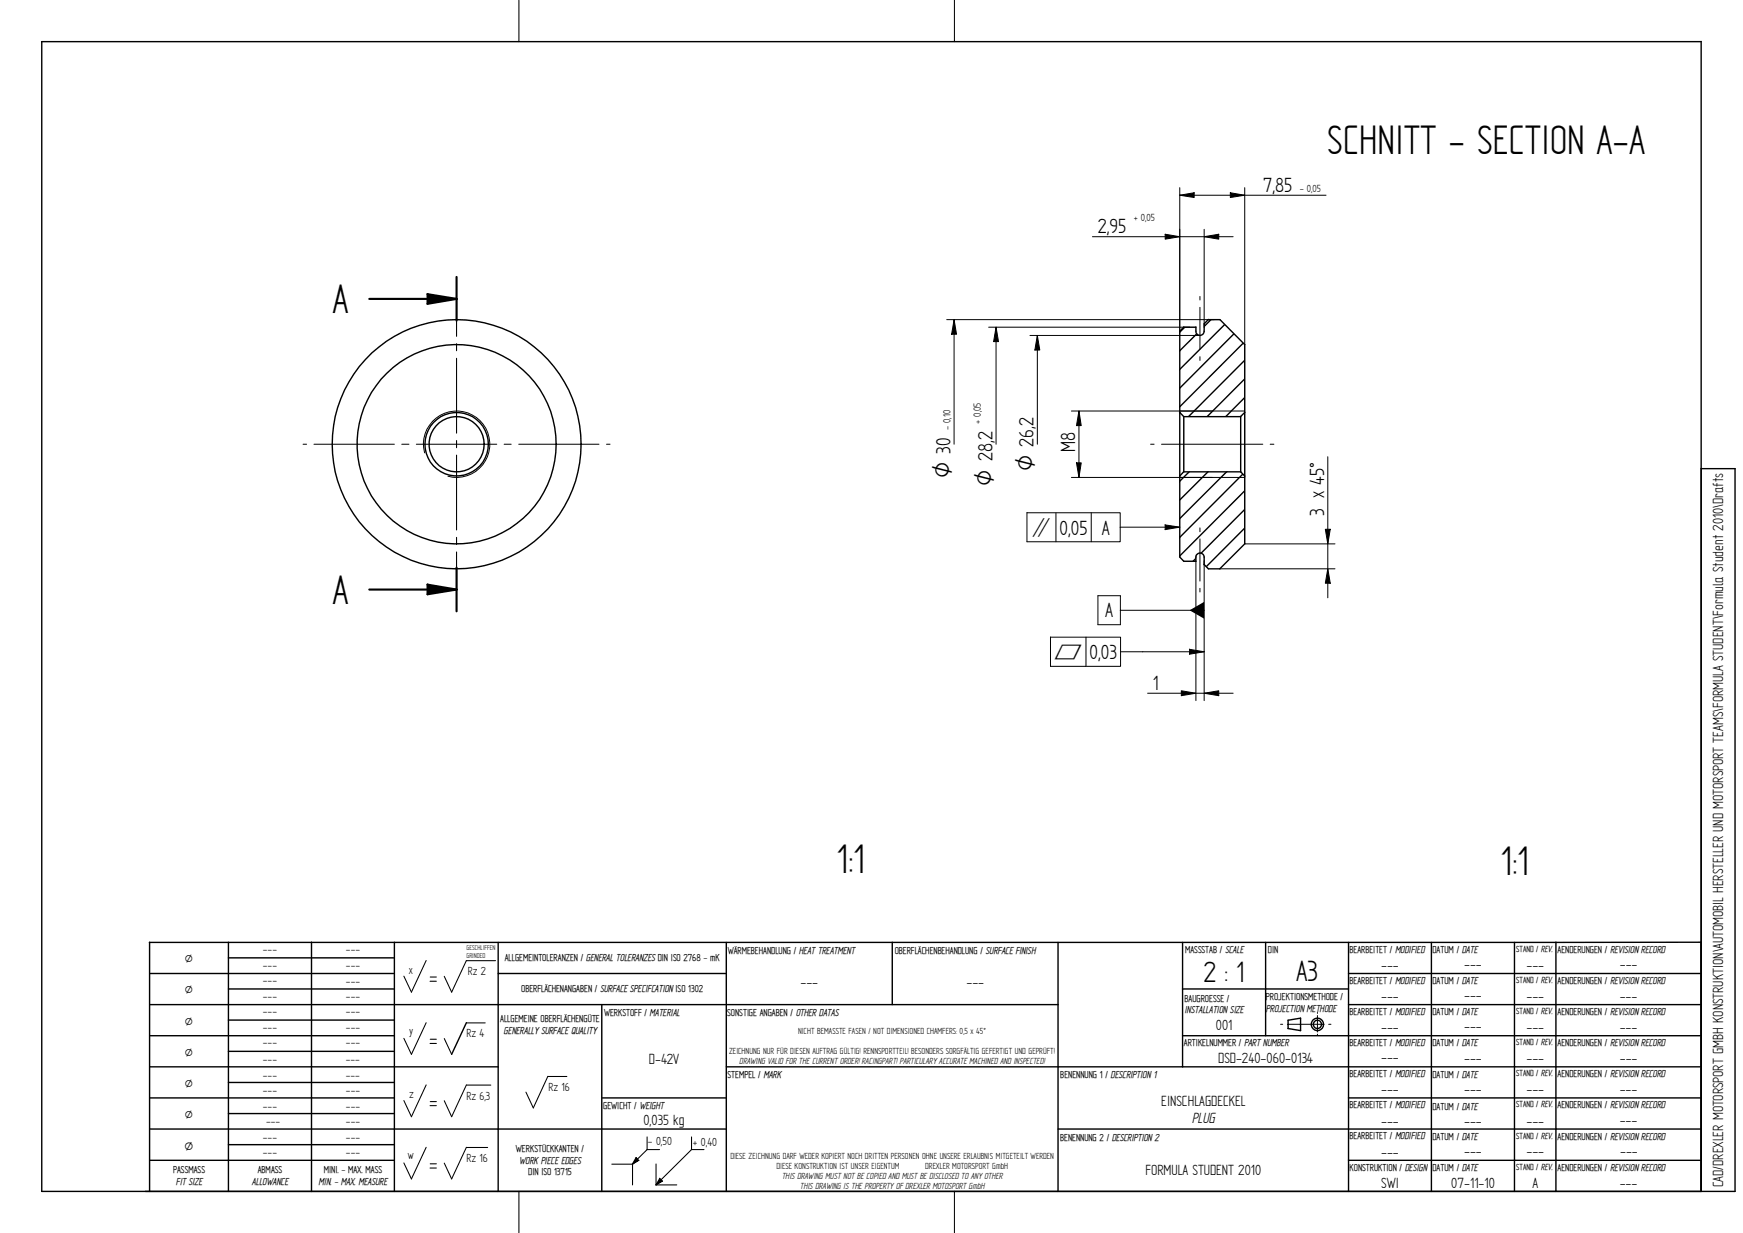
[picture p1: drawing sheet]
<svg xmlns="http://www.w3.org/2000/svg" width="420mm" height="297mm" viewBox="0 0 420 297" stroke-linecap="round" stroke-linejoin="round" font-family="sans-serif">
<defs><g id="words">
<g font-size="11.3">
<text x="319.9" y="37.1">SCHNITT - SECTION A-A</text>
<text x="80.2" y="75.5">A</text>
<text x="80.2" y="145.5">A</text>
<text x="201.6" y="210.4">1:1</text>
<text x="361.7" y="210.9">1:1</text>
</g>
<g font-size="8">
<text x="290.1" y="236.5">2 : 1</text>
<text x="312.4" y="236.4">A3</text>
</g>
<g font-size="5.6">
<text x="304.5" y="46.1">7,85</text>
<text x="264.6" y="56.1">2,95</text>
<text x="259.2" y="109" transform="rotate(-90 259.2 109)">M8</text>
<text x="319.2" y="124.2" transform="rotate(-90 319.2 124.2)">3 x 45°</text>
<text x="255.4" y="128.8">0,05 A</text>
<text x="266.4" y="148.8">A</text>
<text x="262.6" y="158.8">0,03</text>
<text x="277.9" y="166.2">1</text>
</g>
<g font-size="5.4">
<text x="249.2" y="113.5" transform="rotate(-90 249.2 113.5)">O 26,2</text>
<text x="229.1" y="115.2" transform="rotate(-90 229.1 115.2)">O 30</text>
<text x="239.2" y="117" transform="rotate(-90 239.2 117)">O 28,2</text>
<text x="248.8" y="128.8">i</text>
<text x="254.1" y="158.8">r</text>
</g>
<g font-size="4">
<text x="332.9" y="233.7">---</text>
<text x="352.9" y="233.5">---</text>
<text x="368" y="233.7">---</text>
<text x="390.5" y="233.6">---</text>
<text x="192.9" y="237.7">---</text>
<text x="233" y="237.7">---</text>
<text x="332.9" y="241.2">---</text>
<text x="352.9" y="241">---</text>
<text x="368" y="241.2">---</text>
<text x="390.4" y="241.1">---</text>
<text x="293.1" y="248">001</text>
<text x="332.9" y="248.6">---</text>
<text x="352.9" y="248.3">---</text>
<text x="368" y="248.7">---</text>
<text x="390.4" y="248.6">---</text>
<text x="156.4" y="256.2">D-42V</text>
<text x="293.7" y="256.1">DSD-240-060-0134</text>
<text x="332.9" y="255.9">---</text>
<text x="352.9" y="256">---</text>
<text x="368" y="256.2">---</text>
<text x="390.5" y="256">---</text>
<text x="332.9" y="263.7">---</text>
<text x="352.9" y="263.5">---</text>
<text x="368" y="263.7">---</text>
<text x="390.4" y="263.6">---</text>
<text x="279.9" y="266.5">EINSCHLAGDECKEL</text>
<text x="155.1" y="271">0,035 kg</text>
<text x="287.3" y="270.6">PLUG</text>
<text x="332.9" y="271.1">---</text>
<text x="352.9" y="271.1">---</text>
<text x="368" y="271.1">---</text>
<text x="390.4" y="271.1">---</text>
<text x="44.5" y="276.9">ø</text>
<text x="332.9" y="278.6">---</text>
<text x="352.9" y="278.6">---</text>
<text x="368" y="278.6">---</text>
<text x="390.6" y="278.5">---</text>
<text x="276.1" y="283">FORMULA STUDENT 2010</text>
<text x="332.9" y="286.1">SWI</text>
<text x="349.8" y="286.1">07-11-10</text>
<text x="369.4" y="286.1">A</text>
<text x="390.4" y="286.1">---</text>
<text x="415.4" y="286" transform="rotate(-90 415.4 286)">CAD/DREXLER MOTORSPORT GMBH KONSTRUKTION\AUTOMOBIL HERSTELLER UND MOTORSPORT TEAMS\FORMULA STUDENT\Formula Student 2010\Drafts</text>
</g>
<g font-size="3.7">
<text x="44.6" y="231.9">ø</text>
<text x="44.6" y="239.3">ø</text>
<text x="44.6" y="246.8">ø</text>
<text x="44.6" y="254.4">ø</text>
<text x="44.6" y="261.9">ø</text>
<text x="44.6" y="269.4">ø</text>
</g>
<g font-size="3.2">
<text x="63.4" y="233.3">---</text>
<text x="63.4" y="229.6">---</text>
<text x="83.4" y="233.3">---</text>
<text x="83.4" y="229.6">---</text>
<text x="63.4" y="237.1">---</text>
<text x="83.4" y="237.3">---</text>
<text x="98.5" y="234.6">x</text>
<text x="112.8" y="234.8">Rz 2</text>
<text x="63.4" y="244.6">---</text>
<text x="63.4" y="240.8">---</text>
<text x="83.4" y="244.6">---</text>
<text x="83.4" y="240.9">---</text>
<text x="63.4" y="248.4">---</text>
<text x="83.4" y="248.4">---</text>
<text x="98.6" y="249.4">y</text>
<text x="112.5" y="249.9">Rz 4</text>
<text x="63.4" y="256.1">---</text>
<text x="63.4" y="252.1">---</text>
<text x="83.3" y="256.1">---</text>
<text x="83.4" y="252.1">---</text>
<text x="63.4" y="263.6">---</text>
<text x="63.4" y="259.8">---</text>
<text x="83.3" y="259.8">---</text>
<text x="83.4" y="263.6">---</text>
<text x="132.2" y="262.8">Rz 16</text>
<text x="63.4" y="267.3">---</text>
<text x="83.4" y="267.3">---</text>
<text x="98.6" y="264.5">z</text>
<text x="112.4" y="264.9">Rz 6,3</text>
<text x="63.4" y="274.8">---</text>
<text x="64.2" y="271.1">---</text>
<text x="83.4" y="274.8">---</text>
<text x="83.4" y="271.1">---</text>
<text x="156.2" y="275.9">- 0,50</text>
<text x="63.4" y="278.6">---</text>
<text x="83.4" y="278.6">---</text>
<text x="98.3" y="279.3">w</text>
<text x="112.4" y="279.8">Rz 16</text>
<text x="167" y="276">+ 0,40</text>
</g>
<g font-size="2.8">
<text x="313.3" y="46.1">- 0,05</text>
<text x="273.3" y="53.3">+ 0,05</text>
<text x="229.1" y="103.6" transform="rotate(-90 229.1 103.6)">- 0,10</text>
<text x="236.4" y="102.1" transform="rotate(-90 236.4 102.1)">+ 0,05</text>
</g>
<g font-size="2.7">
<text x="121.7" y="231.6">ALLGEMEINTOLERANZEN / GENERAL TOLERANZES DIN ISO 2768 - mK</text>
<text x="175.4" y="229.7">WÄRMEBEHANDLUNG / HEAT TREATMENT</text>
<text x="215.7" y="229.8">OBERFLÄCHENBEHANDLUNG / SURFACE FINISH</text>
<text x="285.7" y="229.6">MASSSTAB / SCALE</text>
<text x="305.6" y="229.7">DIN</text>
<text x="325.3" y="229.5">BEARBEITET / MODIFIED</text>
<text x="345.3" y="229.6">DATUM / DATE</text>
<text x="375.4" y="229.6">AENDERUNGEN / REVISION RECORD</text>
<text x="125.6" y="239.1">OBERFLÄCHENANGABEN / SURFACE SPECIFCATIONISO 1302</text>
<text x="325.3" y="237">BEARBEITET / MODIFIED</text>
<text x="345.3" y="237.1">DATUM / DATE</text>
<text x="375.4" y="237.1">AENDERUNGEN / REVISION RECORD</text>
<text x="145.6" y="244.7">WERKSTOFF / MATERIAL</text>
<text x="175.3" y="244.7">SONSTIGE ANGABEN / OTHER DATAS</text>
<text x="285.5" y="241.3">BAUGROESSE /</text>
<text x="285.5" y="244.1">INSTALLATION SIZE</text>
<text x="305.2" y="241">PROJEKTIONSMETHODE /</text>
<text x="305.2" y="243.8">PROJECTION METHODE</text>
<text x="325.3" y="244.5">BEARBEITET / MODIFIED</text>
<text x="345.3" y="244.6">DATUM / DATE</text>
<text x="375.4" y="244.6">AENDERUNGEN / REVISION RECORD</text>
<text x="120.6" y="246.3">ALLGEMEINE OBERFLÄCHENGÜTE</text>
<text x="121.4" y="249.1">GENERALLY SURFACE QUALITY</text>
<text x="285.4" y="252">ARTIKELNUMMER / PART NUMBER</text>
<text x="325.3" y="252">BEARBEITET / MODIFIED</text>
<text x="345.3" y="252.1">DATUM / DATE</text>
<text x="375.4" y="252.1">AENDERUNGEN / REVISION RECORD</text>
<text x="175.4" y="259.6">STEMPEL / MARK</text>
<text x="255.6" y="259.7">BENENNUNG 1 / DESCRIPTION 1</text>
<text x="325.3" y="259.5">BEARBEITET / MODIFIED</text>
<text x="345.3" y="259.6">DATUM / DATE</text>
<text x="375.4" y="259.5">AENDERUNGEN / REVISION RECORD</text>
<text x="145.4" y="267.1">GEWICHT / WEIGHT</text>
<text x="325.3" y="267">BEARBEITET / MODIFIED</text>
<text x="345.3" y="267.4">DATUM / DATE</text>
<text x="375.4" y="267">AENDERUNGEN / REVISION RECORD</text>
<text x="255.6" y="274.8">BENENNUNG 2 / DESCRIPTION 2</text>
<text x="325.3" y="274.5">BEARBEITET / MODIFIED</text>
<text x="345.3" y="274.6">DATUM / DATE</text>
<text x="375.4" y="274.6">AENDERUNGEN / REVISION RECORD</text>
<text x="124.4" y="277.5">WERKSTÜCKKANTEN /</text>
<text x="125.2" y="280.3">WORK PIECE EDGES</text>
<text x="325.3" y="282">KONSTRUKTION / DESIGN</text>
<text x="41.7" y="282.7">PASSMASS</text>
<text x="42.4" y="285.5">FIT SIZE</text>
<text x="60.7" y="285.5">ALLOWANCE</text>
<text x="62.1" y="282.7">ABMASS</text>
<text x="76.8" y="285.5">MIN. - MAX. MEASURE</text>
<text x="78.1" y="282.7">MINI. - MAX. MASS</text>
<text x="127.3" y="283.1">DIN ISO 13715</text>
<text x="345.3" y="282.1">DATUM / DATE</text>
<text x="375.4" y="282.1">AENDERUNGEN / REVISION RECORD</text>
</g>
<g font-size="2.4">
<text x="365.5" y="229.3">STAND / REV.</text>
<text x="365.5" y="236.8">STAND / REV.</text>
<text x="365.5" y="244.3">STAND / REV.</text>
<text x="192.4" y="249">NICHT BEMASSTE FASEN / NOT DIMENSIONED CHAMFERS: 0,5 x 45°</text>
<text x="365.5" y="251.8">STAND / REV.</text>
<text x="175.8" y="254">ZEICHNUNG NUR FÜR DIESEN AUFTRAG GÜLTIG! RENNSPORTTEIL! BESONDERS SORGFÄLTIG GEFERTIGT UND GEPRÜFT!</text>
<text x="178.2" y="256.4">DRAWING VALID FOR THE CURRENT ORDER! RACINGPART! PARTICULARY ACCURATE MACHINED AND INSPECTED!</text>
<text x="365.5" y="259.3">STAND / REV.</text>
<text x="365.5" y="266.8">STAND / REV.</text>
<text x="365.5" y="274.3">STAND / REV.</text>
<text x="176.1" y="279.1">DIESE ZEICHNUNG DARF WEDER KOPIERT NOCH DRITTEN PERSONEN OHNE UNSERE ERLAUBNIS MITGETEILT WERDEN</text>
<text x="187.2" y="281.6">DIESE KONSTRUKTION IST UNSER EIGENTUM</text>
<text x="223" y="281.6">DREXLER MOTORSPORT GmbH</text>
<text x="365.5" y="281.8">STAND / REV.</text>
<text x="188.5" y="284.1">THIS DRAWING MUST NOT BE COPIED AND MUST BE DISCLOSED TO ANY OTHER</text>
<text x="192.8" y="286.5">THIS DRAWING IS THE PROPERTY OF DREXLER MOTOSPORT GmbH</text>
</g>
<g font-size="1.9">
<text x="112.4" y="228.9">GESCHLIFFEN</text>
<text x="112.4" y="230.8">GRINDED</text>
</g>
</g></defs>
<g fill="none" stroke="#000" stroke-width=".34">
<path d="M10 10h400.1v277M10.1 10v277h408.1v-174.1h-8.1M285.3 78.8h3M285.4 78.8l-1 1v54.4M287.5 77l-3.2 3.1M291.2 77h2.9l5.9 6v48l-6 6M291.3 77l-1 1v1.8a1 1 0 0 1-1 1 1 1 0 0 1-1-1v-1M292 77l-7.7 7.6M296.4 77l-12.1 12M300.1 77.8l-15.8 15.8M284.3 99.3l1.1 1.1M300 99.4l-1 1"/>
<path d="M300.1 82.3l-15.8 15.7M300.1 86.7l-13.7 13.7M300.1 91.2l-9.2 9.2M300.1 95.7l-4.7 4.7M285.3 113.7h13.8M285.4 100.4v13.3M285.4 113.6l-1 1.1M285.4 100.4h13.7M286.7 113.6l-2.4 2.4M291.2 113.6l-6.9 6.9M295.7 113.6l-11.4 11.4M299.1 100.3v13.4"/>
<path d="M299.1 113.7l.9 1M300.1 113.7l-15.8 15.8M300.1 118.2l-15.8 15.8M300.1 100.2l-.2 .2M284.3 134.2l1.1 1h2.9v-1M288.3 134.2a1 1 0 0 1 1-1 1 1 0 0 1 1 1v1.8M290.2 136l1.1 1h2.8M300.1 122.7l-14.4 14.4M300.1 127.2l-9.9 9.9M300.1 131.7l-5.4 5.4M300.1 136.2l-.9 .9M36.1 234.5h59"/>
<path d="M55.1 238.3h40M55.1 227v60M55.1 230.8h40M75.1 227v60M95.1 227v60M120.1 227v60M120.1 234.5h55M175.1 227v60M215.1 227v15M255 227v60M285.1 227v30M285.1 238.3h40"/>
<path d="M305.1 227v22.5M325.1 227v60M325.1 234.5h85M345 227v60M365.1 227v60M375.1 227v60M410.1 227h-374.1l.1 60M36.1 242h218.9M36.1 257h84M36.1 249.5h59M55.1 253.3h40M55.1 245.7h40"/>
<path d="M112.4 246.4l-3.5 7.6M145.1 242v45M175.1 257h235M285.1 249.5h125M310.5 245.8l3-.5v3l-3-.5zM325.1 242h85M36.1 272h139M36.1 264.5h59M36.1 279.5h59M55.1 275.8h40M55.1 268.3h40M55.1 260.8h40"/>
<path d="M145.1 264.5h30M152.5 279.8l.9-.9-.9 1.6M152.8 278.9l-.3 .3M152.9 278.9l-.4 .5M153.1 278.9l-.6 .6M153.2 278.9l-.7 .8M153.3 278.9l.4 .4M153.5 278.9l-1 1M153.7 278.9l-1.2 1.2M153.8 278.9l-1.3 1.3M153.9 278.9l-1.4 1.4M154 278.9l-1.5 1.6"/>
<path d="M154 279l-1.4 1.5M154 279.2l-1.2 1.3M154 279.3l-1.1 1.2M154 279.4l-1 1.1M154 279.6l-.8 .9M154 279.7l-.7 .8M154 279.9l-.6 .6M255 272h155.1M325.1 264.5h85M325.1 279.5h85M154 280l-.4 .5M158.4 283.9l-.3 .3"/>
<path d="M158.5 283.9l-.4 .4M158.7 283.9l-.6 .6M158.8 283.9l-.7 .7M159.1 283.9l-1 1M159.3 283.9l-1.2 1.1M159.4 284.3l-.4-.4-.9 .8M159.4 283.9l-1.3 1.3M159.5 283.9l-1.4 1.4M159.7 283.9l-1.6 1.5M159.8 283.9l-1.6 1.6M159.8 284l-1.5 1.5M159.8 284.2l-1.3 1.3"/>
<path d="M159.8 284.3l-1.2 1.2M159.8 284.5l-1 1M159.8 284.6l-.9 .9M159.8 284.8l-.7 .7M159.8 284.9l-.6 .6M159.8 285.1l-.4 .4"/>
<circle cx="110.1" cy="107" r="6.6"/>
<circle cx="110.1" cy="107" r="30"/>
<circle cx="110.1" cy="107" r="24"/>
<circle cx="110.1" cy="107" r="7.6"/>
<circle cx="317.6" cy="246.8" r="1.5"/>
<circle cx="317.6" cy="246.8" r="1.01"/>
</g>
<g fill="none" stroke="#000" stroke-width=".25">
<path d="M125.1 0v10M230.1 0v10M110.1 72v9M110.1 82.8v1.7M110.1 86.3v18.1M110.1 106.1v1.8M110.1 109.6v18.1M110.1 129.5v1.7M110.1 133v9M102.7 231.4l-3.5 7.6-1.8-3.8M103.7 236.4h1.5M103.7 235.4h1.5"/>
<path d="M119.5 231.4h-7.1l-3.5 7.6-1.8-3.8M102.7 246.4l-3.5 7.6-1.8-3.9M103.7 251.4h1.5M103.7 250.4h1.5M107.1 250.2l1.8 3.8M112.4 246.4h4.6M136.6 259.3h-4.5l-3.5 7.6-1.8-3.8M102.7 261.4l-3.5 7.6-1.8-3.9M102.7 276.4l-3.5 7.6-1.8-3.8M103.7 266.4h1.5M103.7 265.4h1.5M112.4 261.4l-3.5 7.6-1.8-3.8"/>
<path d="M112.4 261.4h5.9M112.4 276.4l-3.5 7.6-1.8-3.8M112.4 276.4h5.1M153.7 279.3l.3 .3M154 279.5l-1.5 1M156 273.9v3M156 276.9h3M156 276.9l-3.6 3.6M166.7 276.9h3M166.7 273.9v3M166.7 276.9l-8.6 8.6M103.7 281.4h1.5"/>
<path d="M103.7 280.4h1.5M125.1 287v10M147.5 280.5h5M152.5 280.5v5M158.1 280.4v5.1M158.1 285.5h5M159 283.9l-.9 1.6M159.4 284.3l.3 .3M159.7 284.5l-1.6 1M230.1 287v10"/>
</g>
<g fill="none" stroke="#000" stroke-width=".24">
<path d="M263.3 57h34M280.9 56.4l3.5 .6-3.5 .6zM284.3 47h35.3M284.4 47l3.5-.6v1.2zM284.4 45.2v34.6M290.3 57l3.5-.6v1.2zM290.3 55.2v23.7M296.6 46.4l3.4 .6-3.4 .6zM300 45.2v37.8M228.2 77h64.5M230 77l.6 3.5h-1.2zM230 77v30"/>
<path d="M238.3 78.8h48.5M240.1 78.8l.6 3.5h-1.2zM240.1 78.8v28.2M289.3 71.4v.9M289.3 74v10.2M248.3 80.8h41M250.1 80.8l.5 3.5h-1.1zM250.1 80.8v26.2M258.3 99h41.7M260.1 99l.5 3.5h-1.1zM260.1 99v16M289.3 85.9v.9"/>
<path d="M73.1 107h.8M75.7 107h19.4M96.8 107h1.8M100.4 107h19.3M102.4 109.1a8 8 0 0 1 7-10.1 8 8 0 0 1 8.6 8.7 8 8 0 0 1-10 7M121.5 107h1.7M125 107h19.4M146.2 107h.9M258.3 115h41.7M259.5 111.5h1.1l-.5 3.5zM277.4 107h.8M280 107h24.4"/>
<path d="M306.2 107h.9M320.1 110v34M247.6 123.5v7h22.4v-7h-22.4M254.5 123.5v7M263 123.5v7M270 127h14.4M280.8 126.4l3.6 .6M280.9 126.4v1.2M284.4 127l-3.6 .6M288.3 135.2v33.6M289.3 127.2v.9M289.3 129.8v10.2"/>
<path d="M290.3 135.1v33.7M294.1 137h27.7M300 131h21.8M319.5 127.5h1.2l-.6 3.5zM320.1 137l.6 3.5h-1.2zM253.2 153.5v7h16.9v-7h-16.9M261.8 153.5v7M264.7 143.5h5.4v7h-5.4zM270 147h20.3M270.1 157h20.2M286.7 156.4l3.6 .6M286.8 156.4l-.1 1.2 3.6-.6"/>
<path d="M289.3 141.7v.9M276.6 167h20.7M284.8 166.4l3.5 .6-3.5 .6zM290.3 167l3.5-.6v1.2zM308.7 246.8h.5M310.3 246.8h8.8M317.6 243.9v.2M317.6 244.6v4M317.6 249.1v.3M320.3 246.8h.5"/>
</g>
<path d="M89 72h21.1M103 70.9l7.1 1.1M103.1 70.8l-.1 2.4 7.1-1.2M110.1 66.7v10.6M110.1 136.7v10.6M89 142h21.1M103 140.8l7.1 1.2M103.1 140.8v2.4l7-1.2" fill="none" stroke="#000" stroke-width=".51"/>
<g fill="#000">
<path d="M280.9 56.4l3.5 .6-3.5 .6zM284.4 47l3.5-.6v1.2zM290.3 57l3.5-.6v1.2zM296.6 46.4l3.4 .6-3.4 .6zM103.1 70.9l7 1.1-7 1.2zM230 77l.6 3.5h-1.2zM240.1 78.8l.6 3.5h-1.2zM250.1 80.8l.5 3.5h-1.1zM260.1 99l.5 3.5h-1.1zM259.5 111.5h1.1l-.5 3.5zM280.9 126.4l3.5 .6-3.5 .6zM319.5 127.5h1.2l-.6 3.5z"/>
<path d="M103.1 140.8l7 1.2-7 1.2zM286.8 147l3.5-2v4.1zM286.8 156.4l3.5 .6-3.5 .6zM320.1 137l.6 3.5h-1.2zM284.8 166.4l3.5 .6-3.5 .6zM290.3 167l3.5-.6v1.2z"/>
</g>
<use href="#words"/>
</svg>
